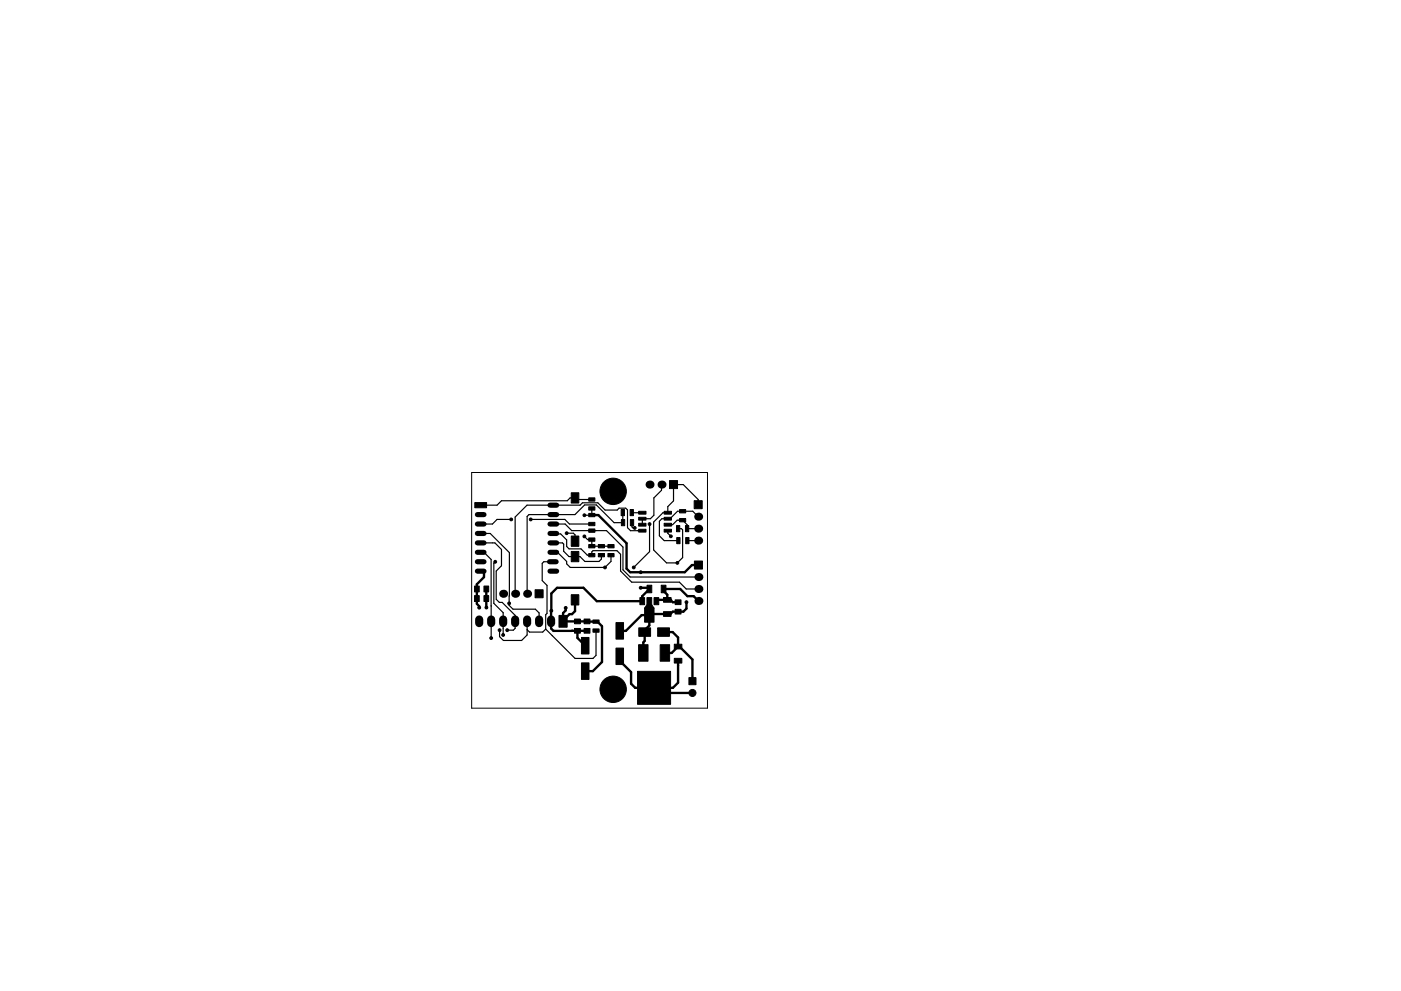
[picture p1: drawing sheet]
<svg xmlns="http://www.w3.org/2000/svg" width="297mm" height="210mm" viewBox="0 0 297 210" stroke-linecap="round" stroke-linejoin="round" font-family="sans-serif">
<path d="M100 100.2h50v50h-50z" fill="none" stroke="#000" stroke-width=".21"/>
<g fill="#000" stroke="#000" stroke-width=".21">
<path d="M100.7 106.6h2.5v1.1h-2.5zM121.1 104.6h1.6v2.1h-1.6zM121.1 113.7h1.6v2.2h-1.6zM121.1 117h1.6v2.2h-1.6zM124.8 108.9h1.3v.7h-1.3zM124.8 110.8h1.3v.7h-1.3zM124.8 115.5h1.3v.7h-1.3zM124.8 117.4h1.3v.7h-1.3zM124.8 107.5h1.3v.7h-1.3zM124.8 105.6h1.3v.7h-1.3zM124.8 114.1h1.3v.7h-1.3zM124.8 112.2h1.3v.7h-1.3z"/>
<path d="M126.9 115.5h1.3v.7h-1.3zM126.9 117.4h1.3v.7h-1.3zM128.9 115.5h1.3v.7h-1.3zM128.9 117.4h1.3v.7h-1.3zM131.7 110.2h.7v1.3h-.7zM131.7 108.1h.7v1.3h-.7zM133.6 110.2h.7v1.3h-.7zM133.6 108.1h.7v1.3h-.7zM135.4 108.5h1.6v.6h-1.6zM135.4 109.8h1.6v.6h-1.6zM135.4 111h1.6v.6h-1.6zM135.4 112.3h1.6v.6h-1.6z"/>
<path d="M140.8 112.3h1.6v.6h-1.6zM140.8 111h1.6v.6h-1.6zM140.8 109.8h1.6v.6h-1.6zM140.8 108.5h1.6v.6h-1.6zM141.9 102h1.7v1.7h-1.7zM143.4 111.5h.7v1.3h-.7zM143.5 114.1h.7v1.3h-.7zM145.3 111.5h.7v1.3h-.7zM144.1 110h1.3v.7h-1.3zM144.1 108.1h1.3v.7h-1.3zM145.4 114.1h.7v1.3h-.7zM147.2 106.2h1.7v1.7h-1.7z"/>
<path d="M100.6 126.4h1v1.2h-1zM100.6 124.3h1v1.3h-1zM102.6 126.4h1v1.2h-1zM102.6 124.3h1v1.3h-1zM113.5 125.1h1.6v1.7h-1.6zM118.5 130.6h1.7v2.5h-1.7zM121.1 126.2h1.6v2.2h-1.6zM121.8 133.3h1.3v1h-1.3zM121.8 131.3h1.3v1h-1.3zM123.3 135.2h1.6v3.5h-1.6zM123.8 133.3h1.3v1h-1.3zM123.8 131.3h1.3v1h-1.3z"/>
<path d="M125.7 133.4h1.3v.7h-1.3zM125.7 131.5h1.3v.7h-1.3zM130.6 132.1h1.6v3.5h-1.6zM135.7 126.8h1v1.5h-1zM137.2 128.3h1l.5 .7h-2zM137.2 124.2h1v1.6h-1zM135.4 136.8h2v3.5h-2zM135.4 133.2h2.5v1.8h-2.5zM137.2 126.8h1v1.5h-1zM136.7 129h2v3h-2zM138.7 126.8h1v1.5h-1zM140.2 124.2h1v1.6h-1z"/>
<path d="M139.4 133.2h2.5v1.8h-2.5zM140 136.8h2v3.5h-2zM140.7 129.8h1.6v1h-1.6zM140.7 126.8h1.6v1h-1.6zM143 136.7h1.6v1h-1.6zM143 139.7h1.6v1h-1.6zM143.1 129.3h1.3v1h-1.3zM143.1 127.3h1.3v1h-1.3zM147.2 119h1.7v1.7h-1.7zM123.3 140.6h1.6v3.5h-1.6zM130.6 137.5h1.6v3.5h-1.6zM135.2 142.4h7v7h-7z"/>
<path d="M146.1 143.8h1.5v1.5h-1.5z"/>
<circle cx="105" cy="119.2" r=".3"/>
<circle cx="108.4" cy="110.2" r=".3"/>
<circle cx="112.5" cy="110.2" r=".3"/>
<circle cx="120.1" cy="113.1" r=".3"/>
<circle cx="123.9" cy="109.3" r=".3"/>
<circle cx="123.9" cy="113.8" r=".3"/>
<circle cx="130" cy="104.2" r="2.8"/>
<circle cx="134.6" cy="112" r=".3"/>
<circle cx="137.7" cy="111.2" r=".3"/>
<circle cx="142.2" cy="113.8" r=".3"/>
<circle cx="143.6" cy="119.4" r=".3"/>
<circle cx="101.6" cy="128.9" r=".3"/>
<circle cx="103.1" cy="128.9" r=".3"/>
<circle cx="104.1" cy="135.4" r=".3"/>
<circle cx="105.9" cy="133.7" r=".3"/>
<circle cx="106.7" cy="134.7" r=".3"/>
<circle cx="107.5" cy="133.7" r=".3"/>
<circle cx="108" cy="128" r=".3"/>
<circle cx="116.9" cy="129.6" r=".3"/>
<circle cx="119.9" cy="129" r=".3"/>
<circle cx="128.3" cy="120.4" r=".3"/>
<circle cx="134.4" cy="120.4" r=".3"/>
<circle cx="135.8" cy="124.7" r=".3"/>
<circle cx="135.8" cy="121.4" r=".3"/>
<circle cx="145.5" cy="127.8" r=".3"/>
<circle cx="130" cy="146.2" r="2.8"/>
<circle cx="146.8" cy="147" r=".75"/>
</g>
<path d="M101.6 131.4v.8M104.1 131.4v.8M106.7 131.4v.8M109.2 131.4v.8M111.8 131.4v.8M114.3 131.4v.8M116.8 131.4v.8" fill="none" stroke="#000" stroke-width="1.7"/>
<g fill="none" stroke="#000" stroke-width="1.1">
<path d="M101.2 109.2h1.4M101.2 111.2h1.4M101.2 113.2h1.4M101.2 115.2h1.4M101.2 117.2h1.4M101.2 119.2h1.4M116.5 119.2h1.4M116.6 109.2h1.4M116.6 111.2h1.4M116.6 113.2h1.4M116.6 115.2h1.4M116.6 117.2h1.4"/>
<path d="M116.6 107.2h1.4M101.2 121.2h1.4M116.6 121.2h1.4"/>
</g>
<g fill="#000">
<circle cx="137.7" cy="102.8" r=".85"/>
<circle cx="140.3" cy="102.8" r=".85"/>
<circle cx="148" cy="109.6" r=".85"/>
<circle cx="148" cy="112.2" r=".85"/>
<circle cx="148" cy="114.7" r=".85"/>
<circle cx="106.7" cy="126" r=".85"/>
<circle cx="109.2" cy="126" r=".85"/>
<circle cx="111.8" cy="126" r=".85"/>
<circle cx="148.1" cy="127.5" r=".85"/>
<circle cx="148.1" cy="122.4" r=".85"/>
<circle cx="148.1" cy="125" r=".85"/>
</g>
<g fill="none" stroke="#000" stroke-width=".5">
<path d="M125.5 109.3h1.4l5.9 6v5.3l.8 .8h11.6l1.5-1.5h1.4M102.6 121.2v1.2l-1.5 1.6v4.1l.5 .5v.3M103.1 125v3.9M116.8 129.6v3.7l.5 .6 7.2-.1M119.4 131.8l7.3 .1 .9 1v7.6l-1.9 1.9h-1.6M119.4 131.8h.1M119.9 129v.5l-.5 .6v1.7M121.3 133.8v.1M121.9 127.3v2.4l-.6 .6h-.5l-1.4 1.4M122.4 133.8v1.5l1.7 1.7M131.4 139.2v1l2.4 2.4v2.5l.9 .8h8l1.1-1.1v-4.6M135.8 124.7h1.6l.3 .3-1.5 1.5v1h-9.7l-2.8-2.8h-5.6l-1.2 1.2v3.7"/>
<path d="M137.7 127.5v5.2l-1 1v2.3l-.3 .3v2.2M139.2 127.5l.2-.2h2.9l.3 .5h1.2M140.7 134.1h1.9l1.2 1.1v2M141.5 127.3v-1.1l-.8-.8v-.4h3.5l1.5 1.5h1.4l1 1-.3 .3M143.8 137.2h.3l2.7 2.7v4.6M143.8 137.2l-1.4 1.3h-1.4M145.5 127.8v1.3l-.6 .7h-2.3l-.5 .5h-4.2l-.2 .2h-1.7l-3.3 3.3h-1.3M138.7 145.9l1.1 1.1h7"/>
</g>
<g fill="none" stroke="#000" stroke-width=".25">
<path d="M102.6 115.2h2.3l1.4 1.4v3.4l-1.1 1.2v5.9l.7 .7h.6l2.7 2.8v2.7l-.4 .4h-1.3M102.6 113.2h1.3l4.1 4-.1 11.2 .9 .8h4.7l.8 .8v1.8M102.6 117.2l1.5 1.5v16.7M105 119.2l-.3 .3v8.5l2 2v4.7M108.4 110.2h-3l-1 1h-1.8M112.5 110.2h7.3l.9 1h4.8M116.6 113.2l2.3 .1 1.2 1.2v1.4l.5 .6h2.6l1.3 1.3h1v-.7l.2-.3h5.1l.8 .8v3.6l2.3 2.3h10.1l1.5 1.5h2.6M116.6 115.2h2.7l.2 .2v1.6l1.1 1.1h2.4l1 1h3l.5-.5v-.8M116.6 119.2h-1.3l-.3 .3v3.7l1 1v5.9l-.3 .3v3.1M116.6 117.2h1.6l1.9 1.9v.5l.8 .8h7.4l1.2-1.3v-1.3M116.6 111.2h3.2l1.4 1.4h7.4l3.5 3.5v4.8l1.5 1.5h14.5M120.1 113.1h1.5l.3 .4v1.3"/>
<path d="M123.9 113.8l.7 .7h.9v1.4h4M123.9 109.3h1.5M125.5 109.3h-.1M125.5 107.9v1.4M125.5 106h-3.2l-.4-.4h-1l-.6 .6h-14l-.9 1h-2.8M132 108.8l.1 2.1h-1.9l-3.8-3.8h-2.4l-2.1 2.1h-9.8l-.3 .4v16.4M133.9 108.8h2.3M134 110.9v.9l.2 .2h.4M136.2 112.6h-2.5l-.7-.6v-3.8l-.3-.4h-1.4l-.5 .4h-2.5l-1.6-1.5h-3.2l-.5 .5h-11.3l-2.5 2.5v16.3M137.7 111.2v5.8l-3.3 3.4M140.3 102.8v1.2l-1.7 1.6v3.7l-.7 .8h-1.7v1.2M141.6 112.6v.5l.6 .7"/>
<path d="M141.6 111.3h1l1-.9h1.1l1 .9v.9h2.3M145.7 114.7h2.3M148 107.1v-1.1l-3.1-3.2h-2.1v3.5l-1.2 1.2v1.3h-1l-2 2v5.9l2.7 2.7h2.3l1.1-1.1v-5.9l-.2-.2h-.7M148 109.6l-1.1-1.1h-3.3l-1.5 1.6h-1.8l-.5 .5v3.1l1 1h3M104.1 128.6h.1M111.8 131.8v2.9l-1.2 1.2h-3.9l-.8-.8v-1.4M115.7 133.5l6.2 6.2h3.8l.7-.6v-5.3M115.7 133.5l-.6 .6h-2.8l-.5-.5M117.1 134.9h.1"/>
</g>
</svg>
